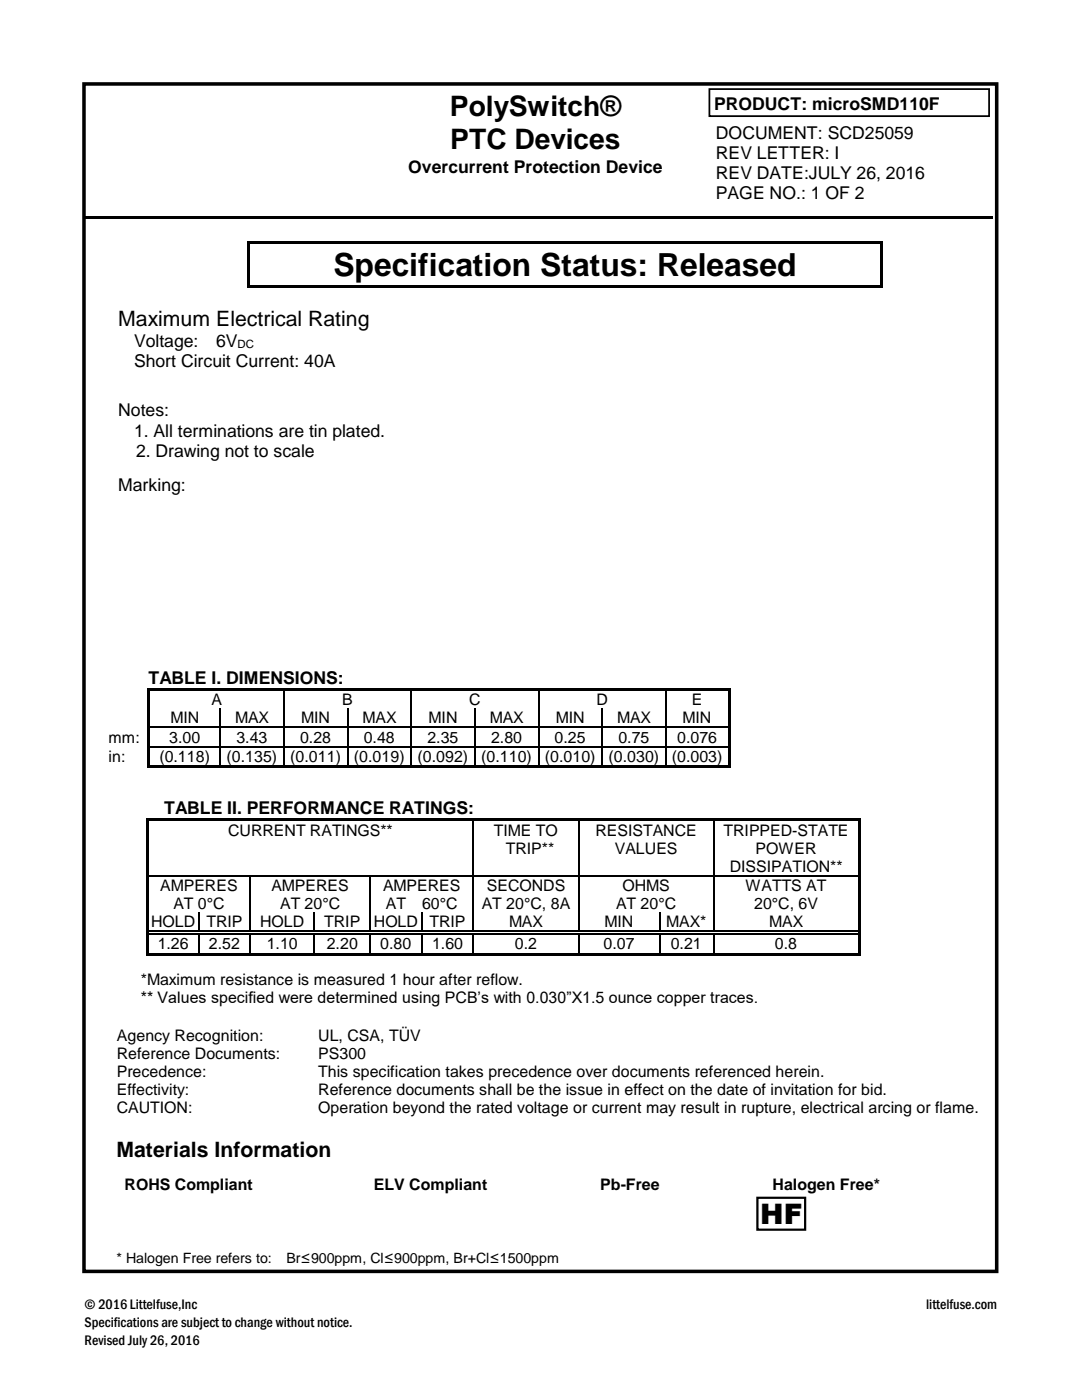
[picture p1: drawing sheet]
<svg xmlns="http://www.w3.org/2000/svg" width="216mm" height="279mm" viewBox="0 0 216 279" stroke-linecap="round" stroke-linejoin="round" font-family="sans-serif">
<defs><g id="words">
<text font-size="6.3" x="66.5" y="55.1">Specification Status: Released</text>
<g font-size="5.6">
<text x="89.8" y="23.2">PolySwitch®</text>
<text x="89.8" y="29.8">PTC Devices</text>
<text x="151.7" y="244.3">HF</text>
</g>
<g font-size="4.2">
<text x="23.6" y="65.1">Maximum Electrical Rating</text>
<text x="23.2" y="230.9">Materials Information</text>
</g>
<g font-size="3.5">
<text x="142.5" y="22">PRODUCT: microSMD110F</text>
<text x="142.9" y="27.7">DOCUMENT: SCD25059</text>
<text x="81.4" y="34.5">Overcurrent Protection Device</text>
<text x="142.9" y="31.8">REV LETTER: I</text>
<text x="142.9" y="35.8">REV DATE:JULY 26, 2016</text>
<text x="142.9" y="39.8">PAGE NO.: 1 OF 2</text>
<text x="26.8" y="69.3">Voltage:</text>
<text x="43.1" y="69.3">6V</text>
<text x="26.8" y="73.3">Short Circuit Current: 40A</text>
<text x="23.6" y="83.1">Notes:</text>
<text x="26.8" y="87.1">1. All terminations are tin plated.</text>
<text x="27.1" y="91.2">2. Drawing not to scale</text>
<text x="23.6" y="98.1">Marking:</text>
<text x="29.6" y="136.5">TABLE I. DIMENSIONS:</text>
<text x="32.7" y="162.5">TABLE II. PERFORMANCE RATINGS:</text>
</g>
<g font-size="3.2">
<text x="42.2" y="140.8">A</text>
<text x="68.3" y="140.8">B</text>
<text x="93.6" y="140.8">C</text>
<text x="119" y="140.8">D</text>
<text x="138" y="140.8">E</text>
<text x="21.7" y="148.2">mm:</text>
<text x="33.7" y="148.2">3.00</text>
<text x="34" y="144.4">MIN</text>
<text x="46.9" y="144.4">MAX</text>
<text x="47.2" y="148.2">3.43</text>
<text x="59.9" y="148.2">0.28</text>
<text x="60.1" y="144.4">MIN</text>
<text x="72.3" y="144.4">MAX</text>
<text x="72.6" y="148.2">0.48</text>
<text x="85.3" y="148.2">2.35</text>
<text x="85.5" y="144.4">MIN</text>
<text x="97.7" y="144.4">MAX</text>
<text x="98" y="148.2">2.80</text>
<text x="110.7" y="148.2">0.25</text>
<text x="110.9" y="144.4">MIN</text>
<text x="123.1" y="144.4">MAX</text>
<text x="123.4" y="148.2">0.75</text>
<text x="135.1" y="148.2">0.076</text>
<text x="136.2" y="144.4">MIN</text>
<text x="21.7" y="152.1">in:</text>
<text x="31.8" y="152.1">(0.118)</text>
<text x="45.2" y="152.1">(0.135)</text>
<text x="57.9" y="152.1">(0.011)</text>
<text x="70.6" y="152.1">(0.019)</text>
<text x="83.3" y="152.1">(0.092)</text>
<text x="96" y="152.1">(0.110)</text>
<text x="108.7" y="152.1">(0.010)</text>
<text x="121.4" y="152.1">(0.030)</text>
<text x="134.1" y="152.1">(0.003)</text>
<text x="45.5" y="166.8">CURRENT RATINGS**</text>
<text x="98.6" y="166.8">TIME TO</text>
<text x="118.8" y="166.8">RESISTANCE</text>
<text x="144.4" y="166.8">TRIPPED-STATE</text>
<text x="100.9" y="170.4">TRIP**</text>
<text x="122.7" y="170.4">VALUES</text>
<text x="145.6" y="174">DISSIPATION**</text>
<text x="150.8" y="170.4">POWER</text>
<text x="32" y="177.8">AMPERES</text>
<text x="54.2" y="177.8">AMPERES</text>
<text x="76.4" y="177.8">AMPERES</text>
<text x="97.1" y="177.8">SECONDS</text>
<text x="124.2" y="177.8">OHMS</text>
<text x="148.8" y="177.8">WATTS AT</text>
<text x="30.1" y="185">HOLD</text>
<text x="34.6" y="181.4">AT 0°C</text>
<text x="41.2" y="185">TRIP</text>
<text x="51.9" y="185">HOLD</text>
<text x="55.9" y="181.4">AT 20°C</text>
<text x="64.7" y="185">TRIP</text>
<text x="74.6" y="185">HOLD</text>
<text x="77" y="181.4">AT</text>
<text x="84.2" y="181.4">60°C</text>
<text x="85.7" y="185">TRIP</text>
<text x="96.1" y="181.4">AT 20°C, 8A</text>
<text x="101.6" y="185">MAX</text>
<text x="120.6" y="185">MIN</text>
<text x="122.9" y="181.4">AT 20°C</text>
<text x="133" y="185">MAX*</text>
<text x="150.5" y="181.4">20°C, 6V</text>
<text x="153.5" y="185">MAX</text>
<text x="31.5" y="189.5">1.26</text>
<text x="41.7" y="189.5">2.52</text>
<text x="53.2" y="189.5">1.10</text>
<text x="65.2" y="189.5">2.20</text>
<text x="75.9" y="189.5">0.80</text>
<text x="86.2" y="189.5">1.60</text>
<text x="102.7" y="189.5">0.2</text>
<text x="120.4" y="189.5">0.07</text>
<text x="133.8" y="189.5">0.21</text>
<text x="154.6" y="189.5">0.8</text>
<text x="28.1" y="196.5">*Maximum resistance is measured 1 hour after reflow.</text>
<text x="28.1" y="200.1">** Values specified were determined using PCB’s with 0.030”X1.5 ounce copper traces.</text>
<text x="23.3" y="207.7">Agency Recognition:</text>
<text x="63.5" y="207.7">UL, CSA, TÜV</text>
<text x="23.3" y="211.3">Reference Documents:</text>
<text x="23.3" y="214.9">Precedence:</text>
<text x="63.5" y="211.3">PS300</text>
<text x="63.5" y="214.9">This specification takes precedence over documents referenced herein.</text>
<text x="23.3" y="218.5">Effectivity:</text>
<text x="63.5" y="218.5">Reference documents shall be the issue in effect on the date of invitation for bid.</text>
<text x="23.3" y="222.1">CAUTION:</text>
<text x="63.5" y="222.1">Operation beyond the rated voltage or current may result in rupture, electrical arcing or flame.</text>
<text x="24.9" y="237.4">ROHS Compliant</text>
<text x="74.6" y="237.4">ELV Compliant</text>
<text x="119.8" y="237.4">Pb-Free</text>
<text x="154.2" y="237.4">Halogen Free*</text>
</g>
<g font-size="2.8">
<text x="23.2" y="252">* Halogen Free refers to:</text>
<text x="57.2" y="252">Br≤900ppm, Cl≤900ppm, Br+Cl≤1500ppm</text>
<text x="16.9" y="261.3">© 2016 Littelfuse,Inc</text>
<text x="184.8" y="261.3">littelfuse.com</text>
<text x="16.9" y="264.9">Specifications are subject to change without notice.</text>
<text x="16.9" y="268.5">Revised July 26, 2016</text>
</g>
<text font-size="2.3" x="47.4" y="69.5">DC</text>
</g></defs>
<g fill="#000">
<path d="M16.6 43.1h56.1v.6h-56.1z" fill-rule="evenodd"/>
<path d="M49.4 48.1h.5v.5h-.5z" fill-rule="evenodd"/>
<path d="M49.4 48.1h.5v.5h-.5z" fill-rule="evenodd"/>
<path d="M49.4 56.9h.5v.5h-.5z" fill-rule="evenodd"/>
<path d="M49.4 56.9h.5v.5h-.5z" fill-rule="evenodd"/>
<path d="M49.4 48.6h.5v8.3h-.5z" fill-rule="evenodd"/>
<path d="M49.9 48.1h125.6v.5h-125.6z" fill-rule="evenodd"/>
<path d="M49.9 56.9h125.6v.5h-125.6z" fill-rule="evenodd"/>
<path d="M72.5 43.1h.5v.6h-.5z" fill-rule="evenodd"/>
<path d="M73 43.1h68v.6h-68z" fill-rule="evenodd"/>
<path d="M140.7 43.1h.5v.6h-.5z" fill-rule="evenodd"/>
<path d="M141.2 43.1h57v.6h-57z" fill-rule="evenodd"/>
<path d="M175.5 48.1h.6v.5h-.6z" fill-rule="evenodd"/>
<path d="M175.5 48.1h.6v.5h-.6z" fill-rule="evenodd"/>
<path d="M175.5 56.9h.6v.5h-.6z" fill-rule="evenodd"/>
<path d="M175.5 56.9h.6v.5h-.6z" fill-rule="evenodd"/>
<path d="M175.5 48.6h.6v8.3h-.6z" fill-rule="evenodd"/>
<path d="M29.4 137.3h.5v.6h-.5z" fill-rule="evenodd"/>
<path d="M29.4 137.3h.5v.5h-.5z" fill-rule="evenodd"/>
<path d="M29.9 137.3h26.6v.5h-26.6z" fill-rule="evenodd"/>
<path d="M56.5 137.8l.3 .1z" fill-rule="evenodd"/>
<path d="M56.5 137.3h.5v.5h-.5z" fill-rule="evenodd"/>
<path d="M57 137.3h24.9v.5h-24.9z" fill-rule="evenodd"/>
<path d="M81.9 137.8l.3 .1z" fill-rule="evenodd"/>
<path d="M81.9 137.3h.5v.5h-.5z" fill-rule="evenodd"/>
<path d="M82.4 137.3h24.9v.5h-24.9z" fill-rule="evenodd"/>
<path d="M107.3 137.8l.3 .1z" fill-rule="evenodd"/>
<path d="M107.3 137.3h.5v.5h-.5z" fill-rule="evenodd"/>
<path d="M107.8 137.3h24.9v.5h-24.9z" fill-rule="evenodd"/>
<path d="M132.7 137.8l.3 .1z" fill-rule="evenodd"/>
<path d="M132.7 137.3h.5v.5h-.5z" fill-rule="evenodd"/>
<path d="M133.2 137.3h12.1v.5h-12.1z" fill-rule="evenodd"/>
<path d="M145.3 137.3h.5v.6h-.5z" fill-rule="evenodd"/>
<path d="M145.3 137.3h.5v.5h-.5z" fill-rule="evenodd"/>
<path d="M29.4 137.9h.5v3.6h-.5z" fill-rule="evenodd"/>
<path d="M29.4 141.5h.5v3.6h-.5z" fill-rule="evenodd"/>
<path d="M29.4 145.1h.5v.2h-.5z" fill-rule="evenodd"/>
<path d="M29.4 145.3h.5v3.6h-.5z" fill-rule="evenodd"/>
<path d="M29.4 148.9h.5v.3h-.5z" fill-rule="evenodd"/>
<path d="M29.4 149.2h.5v3.6h-.5z" fill-rule="evenodd"/>
<path d="M29.4 152.8h.5v.5h-.5z" fill-rule="evenodd"/>
<path d="M29.4 152.8h.5v.5h-.5z" fill-rule="evenodd"/>
<path d="M29.9 152.8h13.9v.5h-13.9z" fill-rule="evenodd"/>
<path d="M43.8 145.1h.3v.2h-.3z" fill-rule="evenodd"/>
<path d="M43.8 148.9h.3v.3h-.3z" fill-rule="evenodd"/>
<path d="M43.8 152.8h.5v.5h-.5z" fill-rule="evenodd"/>
<path d="M44.3 152.8h12.2v.5h-12.2z" fill-rule="evenodd"/>
<path d="M56.5 145.1h.3v.2h-.3z" fill-rule="evenodd"/>
<path d="M56.5 148.9h.3v.3h-.3z" fill-rule="evenodd"/>
<path d="M56.5 152.8h.5v.5h-.5z" fill-rule="evenodd"/>
<path d="M57 152.8h12.2v.5h-12.2z" fill-rule="evenodd"/>
<path d="M69.2 145.1h.3v.2h-.3z" fill-rule="evenodd"/>
<path d="M69.2 148.9h.3v.3h-.3z" fill-rule="evenodd"/>
<path d="M69.2 152.8h.5v.5h-.5z" fill-rule="evenodd"/>
<path d="M69.7 152.8h12.2v.5h-12.2z" fill-rule="evenodd"/>
<path d="M81.9 145.1h.3v.2h-.3z" fill-rule="evenodd"/>
<path d="M81.9 148.9h.3v.3h-.3z" fill-rule="evenodd"/>
<path d="M81.9 152.8h.5v.5h-.5z" fill-rule="evenodd"/>
<path d="M82.4 152.8h12.2v.5h-12.2z" fill-rule="evenodd"/>
<path d="M94.6 145.1h.3v.2h-.3z" fill-rule="evenodd"/>
<path d="M94.6 148.9h.3v.3h-.3z" fill-rule="evenodd"/>
<path d="M94.6 152.8h.5v.5h-.5z" fill-rule="evenodd"/>
<path d="M95.1 152.8h12.2v.5h-12.2z" fill-rule="evenodd"/>
<path d="M107.3 145.1h.3v.2h-.3z" fill-rule="evenodd"/>
<path d="M107.3 148.9h.3v.3h-.3z" fill-rule="evenodd"/>
<path d="M107.3 152.8h.5v.5h-.5z" fill-rule="evenodd"/>
<path d="M107.8 152.8h12.2v.5h-12.2z" fill-rule="evenodd"/>
<path d="M120 145.1h.3v.2h-.3z" fill-rule="evenodd"/>
<path d="M120 148.9h.3v.3h-.3z" fill-rule="evenodd"/>
<path d="M120 152.8h.5v.5h-.5z" fill-rule="evenodd"/>
<path d="M120.5 152.8h12.2v.5h-12.2z" fill-rule="evenodd"/>
<path d="M132.7 145.1h.3v.2h-.3z" fill-rule="evenodd"/>
<path d="M132.7 148.9h.3v.3h-.3z" fill-rule="evenodd"/>
<path d="M132.7 152.8h.5v.5h-.5z" fill-rule="evenodd"/>
<path d="M133.2 152.8h12.1v.5h-12.1z" fill-rule="evenodd"/>
<path d="M145.3 137.9h.5v3.6h-.5z" fill-rule="evenodd"/>
<path d="M145.3 141.5h.5v3.6h-.5z" fill-rule="evenodd"/>
<path d="M145.3 145.1h.5v.2h-.5z" fill-rule="evenodd"/>
<path d="M145.3 145.3h.5v3.6h-.5z" fill-rule="evenodd"/>
<path d="M145.3 148.9h.5v.3h-.5z" fill-rule="evenodd"/>
<path d="M145.3 149.2h.5v3.6h-.5z" fill-rule="evenodd"/>
<path d="M145.3 152.8h.5v.5h-.5z" fill-rule="evenodd"/>
<path d="M145.3 152.8h.5v.5h-.5z" fill-rule="evenodd"/>
<path d="M29.1 163.3h.5v.6h-.5z" fill-rule="evenodd"/>
<path d="M29.1 163.3h.5v.5h-.5z" fill-rule="evenodd"/>
<path d="M29.1 163.9h.5v10.7h-.5z" fill-rule="evenodd"/>
<path d="M29.1 174.6h.5v.3h-.5z" fill-rule="evenodd"/>
<path d="M29.6 163.3h64.7v.5h-64.7z" fill-rule="evenodd"/>
<path d="M49.8 174.6h.2v.3h-.2z" fill-rule="evenodd"/>
<path d="M73.8 174.6h.2v.3h-.2z" fill-rule="evenodd"/>
<path d="M94.3 163.8l.3 .1z" fill-rule="evenodd"/>
<path d="M94.3 163.3h.5v.5h-.5z" fill-rule="evenodd"/>
<path d="M94.3 174.6h.3v.3h-.3z" fill-rule="evenodd"/>
<path d="M94.8 163.3h20.5v.5h-20.5z" fill-rule="evenodd"/>
<path d="M115.3 163.8l.3 .1z" fill-rule="evenodd"/>
<path d="M115.3 163.3h.5v.5h-.5z" fill-rule="evenodd"/>
<path d="M115.3 174.6h.3v.3h-.3z" fill-rule="evenodd"/>
<path d="M115.8 163.3h26.5v.5h-26.5z" fill-rule="evenodd"/>
<path d="M142.3 163.8l.2 .1z" fill-rule="evenodd"/>
<path d="M142.3 163.3h.5v.5h-.5z" fill-rule="evenodd"/>
<path d="M142.3 174.6h.2v.3h-.2z" fill-rule="evenodd"/>
<path d="M142.8 163.3h28.4v.5h-28.4z" fill-rule="evenodd"/>
<path d="M171.2 163.3h.5v.6h-.5z" fill-rule="evenodd"/>
<path d="M171.2 163.3h.5v.5h-.5z" fill-rule="evenodd"/>
<path d="M171.2 163.9h.5v10.7h-.5z" fill-rule="evenodd"/>
<path d="M171.2 174.6h.5v.3h-.5z" fill-rule="evenodd"/>
<path d="M29.1 174.9h.5v7.2h-.5z" fill-rule="evenodd"/>
<path d="M29.1 182.1h.5v3.6h-.5z" fill-rule="evenodd"/>
<path d="M29.1 185.7h.5v.8h-.5z" fill-rule="evenodd"/>
<path d="M29.1 186.5h.5v3.7h-.5z" fill-rule="evenodd"/>
<path d="M29.1 190.2h.5v.5h-.5z" fill-rule="evenodd"/>
<path d="M29.1 190.2h.5v.5h-.5z" fill-rule="evenodd"/>
<path d="M29.6 190.2h9.9v.5h-9.9z" fill-rule="evenodd"/>
<path d="M39.5 186.5h.3z" fill-rule="evenodd"/>
<path d="M39.5 185.7h.8v.3h-.8z" fill-rule="evenodd"/>
<path d="M39.5 186.2h.8v.3h-.8z" fill-rule="evenodd"/>
<path d="M39.5 190.2h.6v.5h-.6z" fill-rule="evenodd"/>
<path d="M40.1 190.2h9.7v.5h-9.7z" fill-rule="evenodd"/>
<path d="M49.8 186.5h.2z" fill-rule="evenodd"/>
<path d="M49.8 185.7h.8v.3h-.8z" fill-rule="evenodd"/>
<path d="M49.8 186.2h.8v.3h-.8z" fill-rule="evenodd"/>
<path d="M49.8 190.2h.5v.5h-.5z" fill-rule="evenodd"/>
<path d="M50.3 190.2h12.3v.5h-12.3z" fill-rule="evenodd"/>
<path d="M62.6 186.5h.3z" fill-rule="evenodd"/>
<path d="M62.6 185.7h.8v.3h-.8z" fill-rule="evenodd"/>
<path d="M62.6 186.2h.8v.3h-.8z" fill-rule="evenodd"/>
<path d="M62.6 190.2h.5v.5h-.5z" fill-rule="evenodd"/>
<path d="M63.1 190.2h10.7v.5h-10.7z" fill-rule="evenodd"/>
<path d="M73.8 186.5h.2z" fill-rule="evenodd"/>
<path d="M73.8 185.7h.7v.3h-.7z" fill-rule="evenodd"/>
<path d="M73.8 186.2h.7v.3h-.7z" fill-rule="evenodd"/>
<path d="M73.8 190.2h.5v.5h-.5z" fill-rule="evenodd"/>
<path d="M74.3 190.2h9.7v.5h-9.7z" fill-rule="evenodd"/>
<path d="M84 186.5h.3z" fill-rule="evenodd"/>
<path d="M84 185.7h.8v.3h-.8z" fill-rule="evenodd"/>
<path d="M84 186.2h.8v.3h-.8z" fill-rule="evenodd"/>
<path d="M84 190.2h.6v.5h-.6z" fill-rule="evenodd"/>
<path d="M84.6 190.2h9.7v.5h-9.7z" fill-rule="evenodd"/>
<path d="M94.3 186.5h.3z" fill-rule="evenodd"/>
<path d="M94.3 185.7h.8v.3h-.8z" fill-rule="evenodd"/>
<path d="M94.3 186.2h.8v.3h-.8z" fill-rule="evenodd"/>
<path d="M94.3 190.2h.5v.5h-.5z" fill-rule="evenodd"/>
<path d="M94.8 190.2h20.5v.5h-20.5z" fill-rule="evenodd"/>
<path d="M115.3 186.5h.3z" fill-rule="evenodd"/>
<path d="M115.3 185.7h.8v.3h-.8z" fill-rule="evenodd"/>
<path d="M115.3 186.2h.8v.3h-.8z" fill-rule="evenodd"/>
<path d="M115.3 190.2h.5v.5h-.5z" fill-rule="evenodd"/>
<path d="M115.8 190.2h15.7v.5h-15.7z" fill-rule="evenodd"/>
<path d="M131.5 186.5h.2z" fill-rule="evenodd"/>
<path d="M131.5 185.7h.7v.3h-.7z" fill-rule="evenodd"/>
<path d="M131.5 186.2h.7v.3h-.7z" fill-rule="evenodd"/>
<path d="M131.5 190.2h.5v.5h-.5z" fill-rule="evenodd"/>
<path d="M132 190.2h10.3v.5h-10.3z" fill-rule="evenodd"/>
<path d="M142.3 186.5h.2z" fill-rule="evenodd"/>
<path d="M142.3 185.7h.7v.3h-.7z" fill-rule="evenodd"/>
<path d="M142.3 186.2h.7v.3h-.7z" fill-rule="evenodd"/>
<path d="M142.3 190.2h.5v.5h-.5z" fill-rule="evenodd"/>
<path d="M142.8 190.2h28.4v.5h-28.4z" fill-rule="evenodd"/>
<path d="M171.2 174.9h.5v7.2h-.5z" fill-rule="evenodd"/>
<path d="M171.2 182.1h.5v3.6h-.5z" fill-rule="evenodd"/>
<path d="M171.2 185.7h.5v.8h-.5z" fill-rule="evenodd"/>
<path d="M171.2 186.5h.5v3.7h-.5z" fill-rule="evenodd"/>
<path d="M171.2 190.2h.5v.5h-.5z" fill-rule="evenodd"/>
<path d="M171.2 190.2h.5v.5h-.5z" fill-rule="evenodd"/>
</g>
<path d="M141.6 17.8h55.8v5.4h-55.8z" fill="none" stroke="#000" stroke-width=".35"/>
<g fill="none" stroke="#000" stroke-width=".25">
<path d="M56.6 137.9v7.2M82.1 137.9v7.2M107.5 137.9v7.2M132.9 137.9v7.2M29.9 145.2h13.9M29.9 149h13.9M43.9 141.5v3.6M43.9 145.3v3.6M43.9 149.2v3.6M44.1 145.2h12.4M44.1 149h12.4M56.6 145.3v3.6"/>
<path d="M56.6 149.2v3.6M56.8 145.2h12.4M56.8 149h12.4M69.4 141.5v3.6M69.4 145.3v3.6M69.4 149.2v3.6M69.5 145.2h12.4M69.5 149h12.4M82.1 145.3v3.6M82.1 149.2v3.6M82.2 145.2h12.4M82.2 149h12.4"/>
<path d="M94.8 141.5v3.6M94.8 145.3v3.6M94.8 149.2v3.6M94.9 145.2h12.4M94.9 149h12.4M107.5 145.3v3.6M107.5 149.2v3.6M107.6 145.2h12.4M107.6 149h12.4M120.2 141.5v3.6M120.2 145.3v3.6M120.2 149.2v3.6"/>
<path d="M120.3 145.2h12.4M120.3 149h12.4M132.9 145.3v3.6M132.9 149.2v3.6M133 145.2h12.3M133 149h12.3M29.6 174.8h20.2M49.9 174.9v10.8M50 174.8h23.8M73.9 174.9v10.8M74 174.8h20.3M94.5 163.9v10.7"/>
<path d="M94.5 174.9v10.8M94.6 174.8h20.7M115.5 163.9v10.7M115.5 174.9v10.8M115.6 174.8h26.7M142.4 163.9v10.7M142.4 174.9v10.8M142.5 174.8h28.7M29.6 185.9h9.9M29.6 186.4h9.9M39.7 182.1v3.6M39.7 186.5v3.7"/>
<path d="M40.3 185.9h9.5M40.3 186.4h9.5M49.9 186.5v3.7M50.6 185.9h12M50.6 186.4h12M62.7 182.1v3.6M62.7 186.5v3.7M63.4 185.9h10.4M63.4 186.4h10.4M73.9 186.5v3.7M74.5 185.9h9.5M74.5 186.4h9.5"/>
<path d="M84.2 182.1v3.6M84.2 186.5v3.7M84.8 185.9h9.5M84.8 186.4h9.5M94.5 186.5v3.7M95.1 185.9h20.2M95.1 186.4h20.2M115.5 186.5v3.7M116.1 185.9h15.4M116.1 186.4h15.4M131.6 182.1v3.6M131.6 186.5v3.7"/>
<path d="M132.2 185.9h10.1M132.2 186.4h10.1M142.4 186.5v3.7M143 185.9h28.2M143 186.4h28.2"/>
</g>
<path d="M16.8 16.8h182.1v236.9h-182.1z" fill="none" stroke="#000" stroke-width=".71"/>
<path d="M151.1 239h9.6v6.4h-9.6z" fill-rule="evenodd" fill="#fff"/>
<path d="M151.1 239h9.6v6.4h-9.6z" fill="none" stroke="#000" stroke-width=".44"/>
<use href="#words"/>
</svg>
